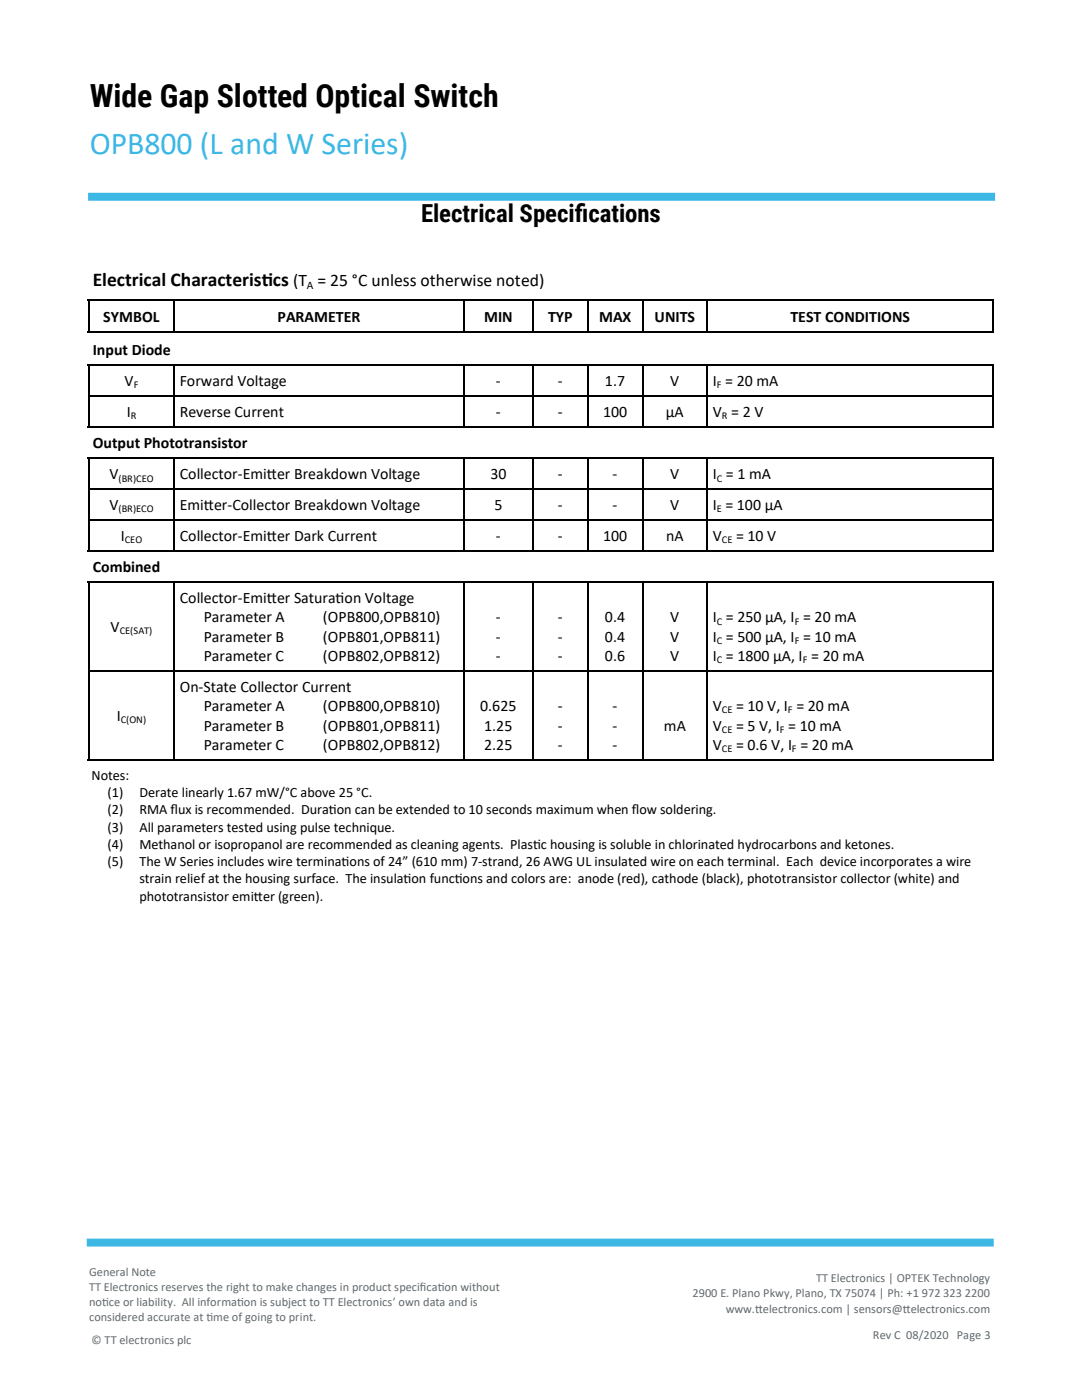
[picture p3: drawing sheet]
<svg xmlns="http://www.w3.org/2000/svg" width="216mm" height="279mm" viewBox="0 0 216 279" stroke-linecap="round" stroke-linejoin="round" font-family="sans-serif">
<defs><g id="words">
<text font-size="6.4" x="17.9" y="21.3">Wide Gap Slotted Optical Switch</text>
<text font-size="6.3" fill="#3db7e4" x="17.9" y="30.7">OPB800 (L and W Series)</text>
<g font-size="5">
<text x="84" y="44.4">Electrical Specif</text>
<text x="114.7" y="44.4">ications</text>
</g>
<g font-size="3.9">
<text x="18.5" y="57.1">Electrical Characterist</text>
<text x="52.2" y="57.1">ics (T = 25 °C unless otherwise noted)</text>
</g>
<g font-size="3.2">
<text x="20.6" y="64.2">SYMBOL</text>
<text x="55.4" y="64.2">PARAMETER</text>
<text x="96.6" y="64.2">MIN</text>
<text x="109.4" y="64.2">TYP</text>
<text x="119.5" y="64.2">MAX</text>
<text x="130.6" y="64.2">UNITS</text>
<text x="157.7" y="64.2">TEST CONDITIONS</text>
<text x="18.5" y="70.8">Input Diode</text>
<text x="24.9" y="77.1">V</text>
<text x="35.9" y="77.1">Forward Voltage</text>
<text x="99" y="77.1">-</text>
<text x="111.3" y="77.1">-</text>
<text x="120.7" y="77.1">1.7</text>
<text x="133.8" y="77.1">V</text>
<text x="142.2" y="77.1">I = 20 mA</text>
<text x="25.3" y="83.1">I</text>
<text x="35.9" y="83.1">Reverse Current</text>
<text x="99" y="83.1">-</text>
<text x="111.3" y="83.1">-</text>
<text x="120.3" y="83.1">100</text>
<text x="132.9" y="83.1">µA</text>
<text x="142.2" y="83.1">V = 2 V</text>
<text x="18.5" y="89.4">Output Phototransistor</text>
<text x="21.9" y="95.7">V</text>
<text x="35.9" y="95.7">Collector-Emit</text>
<text x="53.3" y="95.7">ter Breakdown Voltage</text>
<text x="97.8" y="95.7">30</text>
<text x="111.3" y="95.7">-</text>
<text x="122.2" y="95.7">-</text>
<text x="133.8" y="95.7">V</text>
<text x="142.2" y="95.7">I = 1 mA</text>
<text x="21.9" y="101.8">V</text>
<text x="35.9" y="101.8">Emit</text>
<text x="40.7" y="101.8">ter-Collector Breakdown Voltage</text>
<text x="98.7" y="101.8">5</text>
<text x="111.3" y="101.8">-</text>
<text x="122.2" y="101.8">-</text>
<text x="133.8" y="101.8">V</text>
<text x="142.2" y="101.8">I = 100 µA</text>
<text x="24.1" y="107.9">I</text>
<text x="35.9" y="107.9">Collector-Emit</text>
<text x="53.3" y="107.9">ter Dark Current</text>
<text x="99" y="107.9">-</text>
<text x="111.3" y="107.9">-</text>
<text x="120.3" y="107.9">100</text>
<text x="132.9" y="107.9">nA</text>
<text x="142.2" y="107.9">V</text>
<text x="146.9" y="107.9">= 10 V</text>
<text x="18.5" y="114.1">Combined</text>
<text x="35.9" y="120.4">Collector-Emit</text>
<text x="40.6" y="124.2">Parameter A</text>
<text x="53.3" y="120.4">ter Saturat</text>
<text x="64.4" y="124.2">(OPB800,OPB810)</text>
<text x="67" y="120.4">ion Voltage</text>
<text x="99" y="124.2">-</text>
<text x="111.3" y="124.2">-</text>
<text x="120.7" y="124.2">0.4</text>
<text x="133.8" y="124.2">V</text>
<text x="142.2" y="124.2">I = 250 µA, I = 20 mA</text>
<text x="22.1" y="126.2">V</text>
<text x="40.6" y="128.1">Parameter B</text>
<text x="40.6" y="132">Parameter C</text>
<text x="64.4" y="128.1">(OPB801,OPB811)</text>
<text x="64.4" y="132">(OPB802,OPB812)</text>
<text x="99" y="128.1">-</text>
<text x="99" y="132">-</text>
<text x="111.3" y="128.1">-</text>
<text x="111.3" y="132">-</text>
<text x="120.7" y="128.1">0.4</text>
<text x="120.7" y="132">0.6</text>
<text x="133.8" y="128.1">V</text>
<text x="133.8" y="132">V</text>
<text x="142.2" y="128.1">I = 500 µA, I = 10 mA</text>
<text x="142.2" y="132">I = 1800 µA, I = 20 mA</text>
<text x="23.3" y="143.9">I</text>
<text x="35.9" y="138.1">On-State Collector Current</text>
<text x="40.6" y="142">Parameter A</text>
<text x="64.4" y="142">(OPB800,OPB810)</text>
<text x="95.8" y="142">0.625</text>
<text x="111.3" y="142">-</text>
<text x="122.2" y="142">-</text>
<text x="142.2" y="142">V</text>
<text x="146.9" y="142">= 10 V, I = 20 mA</text>
<text x="40.6" y="145.9">Parameter B</text>
<text x="40.6" y="149.7">Parameter C</text>
<text x="64.4" y="145.9">(OPB801,OPB811)</text>
<text x="64.4" y="149.7">(OPB802,OPB812)</text>
<text x="96.6" y="145.9">1.25</text>
<text x="96.6" y="149.7">2.25</text>
<text x="111.3" y="145.9">-</text>
<text x="111.3" y="149.7">-</text>
<text x="122.2" y="145.9">-</text>
<text x="122.2" y="149.7">-</text>
<text x="132.5" y="145.9">mA</text>
<text x="142.2" y="145.9">V</text>
<text x="142.2" y="149.7">V</text>
<text x="146.9" y="145.9">= 5 V, I = 10 mA</text>
<text x="146.9" y="149.7">= 0.6 V, I = 20 mA</text>
</g>
<g font-size="2.8">
<text x="18.3" y="155.6">Notes:</text>
<text x="21.5" y="159.1">(1)</text>
<text x="27.8" y="159.1">Derate linearly 1.67 mW/°C above 25 °C.</text>
<text x="21.5" y="162.5">(2)</text>
<text x="21.5" y="166">(3)</text>
<text x="27.8" y="162.5">RMA f</text>
<text x="27.8" y="166">All parameters tested using pulse technique.</text>
<text x="34" y="162.5">lux is recommended. Durat</text>
<text x="65.6" y="162.5">ion can be extended to 10 seconds maximum when f</text>
<text x="126.1" y="162.5">low soldering.</text>
<text x="21.5" y="169.4">(4)</text>
<text x="21.5" y="172.8">(5)</text>
<text x="27.8" y="169.4">Methanol or isopropanol are recommended as cleaning agents. Plast</text>
<text x="27.8" y="172.8">The W Series includes wire terminat</text>
<text x="68.2" y="172.8">ions of 24” (610 mm) 7-strand, 26 AWG UL insulated wire on each terminal. Each device incorporates a wire</text>
<text x="106.4" y="169.4">ic housing is soluble in chlorinated hydrocarbons and ketones.</text>
<text x="27.8" y="176.3">strain relief at the housing surface. The insulat</text>
<text x="27.8" y="179.7">phototransistor emit</text>
<text x="50.7" y="179.7">ter (green).</text>
<text x="80.5" y="176.3">ion funct</text>
<text x="90.7" y="176.3">ions and colors are: anode (red), cathode (black), phototransistor collector (white) and</text>
</g>
<g font-size="2.5" fill="#5e6a71">
<text x="17.8" y="254.6">General Note</text>
<text x="17.8" y="257.6">TT Electronics reserves the right to make changes in product specif</text>
<text x="83.8" y="257.6">icat</text>
<text x="87.3" y="257.6">ion without</text>
<text x="162.8" y="255.9">TT Electronics | OPTEK Technology</text>
<text x="17.8" y="260.6">not</text>
<text x="17.8" y="263.7">considered accurate at t</text>
<text x="20.4" y="260.6">ice or liability. All informat</text>
<text x="41.2" y="263.7">ime of going to print.</text>
<text x="47.3" y="260.6">ion is subject to TT Electronics’ own data and is</text>
<text x="138.2" y="258.9">2900 E. Plano Pkwy, Plano, TX 75074 | Ph: +1 972 323 2200</text>
<text x="144.8" y="262">www.t</text>
<text x="150.7" y="262">telectronics.com | sensors@t</text>
<text x="180.2" y="262">telectronics.com</text>
<text x="18.3" y="268.1">© TT electronics plc</text>
<text x="174.2" y="267.2">Rev C 08/2020 Page 3</text>
</g>
<text font-size="2.3" x="61.2" y="57.6">A</text>
<g font-size="2.1">
<text x="26.7" y="77.5">F</text>
<text x="143" y="77.5">F</text>
<text x="26.1" y="83.6">R</text>
<text x="144" y="83.6">R</text>
<text x="23.7" y="96.1">(BR)CEO</text>
<text x="143" y="96.1">C</text>
<text x="23.7" y="102.2">(BR)ECO</text>
<text x="143" y="102.2">E</text>
<text x="24.9" y="108.3">CEO</text>
<text x="144" y="108.3">CE</text>
<text x="143" y="124.6">C</text>
<text x="158.6" y="124.6">F</text>
<text x="23.9" y="126.6">CE(SAT)</text>
<text x="143" y="128.5">C</text>
<text x="158.6" y="128.5">F</text>
<text x="143" y="132.4">C</text>
<text x="160.2" y="132.4">F</text>
<text x="144" y="142.4">CE</text>
<text x="157.2" y="142.4">F</text>
<text x="24.1" y="144.3">C(ON)</text>
<text x="144" y="146.3">CE</text>
<text x="155.6" y="146.3">F</text>
<text x="144" y="150.1">CE</text>
<text x="158" y="150.1">F</text>
</g>
</g></defs>
<path d="M17.6 39.3h181M17.3 248h181" fill="none" stroke="#3db7e4" stroke-width="1.6" stroke-linecap="butt"/>
<g fill="none" stroke="#000" stroke-width=".38">
<path d="M17.5 60h180.9M17.7 59.9v6.3M198.2 59.9v6.3M17.5 66.2h180.9M17.5 72.8h180.9M17.7 72.8v12.4M198.2 72.8v12.4M17.5 85.2h180.9M17.5 91.4h180.9M17.7 91.4v18.5M198.2 91.4v18.5M17.5 109.9h180.9"/>
<path d="M17.5 116.1h180.9M17.7 116.1v35.4M198.2 116.1v35.4M17.5 151.7h180.9"/>
</g>
<g fill="none" stroke="#000" stroke-width=".21">
<path d="M17.9 79h180.1M34.8 60.1v5.9M34.8 73v12M92.6 60.1v5.9M92.6 73v12M106.4 60.1v5.9M106.4 73v12M117.3 60.1v5.9M117.3 73v12M128.2 60.1v5.9M128.2 73v12M141.1 60.1v5.9"/>
<path d="M141.1 73v12M17.9 97.6h180.1M34.8 91.6v18.1M92.6 91.6v18.1M106.4 91.6v18.1M117.3 91.6v5.9M117.3 97.7v12M128.2 91.6v18.1M141.1 91.6v18.1M17.9 103.7h180.1M34.8 116.3v35.2M92.6 116.3v35.2"/>
<path d="M106.4 116.3v35.2M117.3 116.3v35.2M128.2 116.3v35.2M141.1 116.3v35.2M17.9 133.9h180.1"/>
</g>
<use href="#words"/>
</svg>
